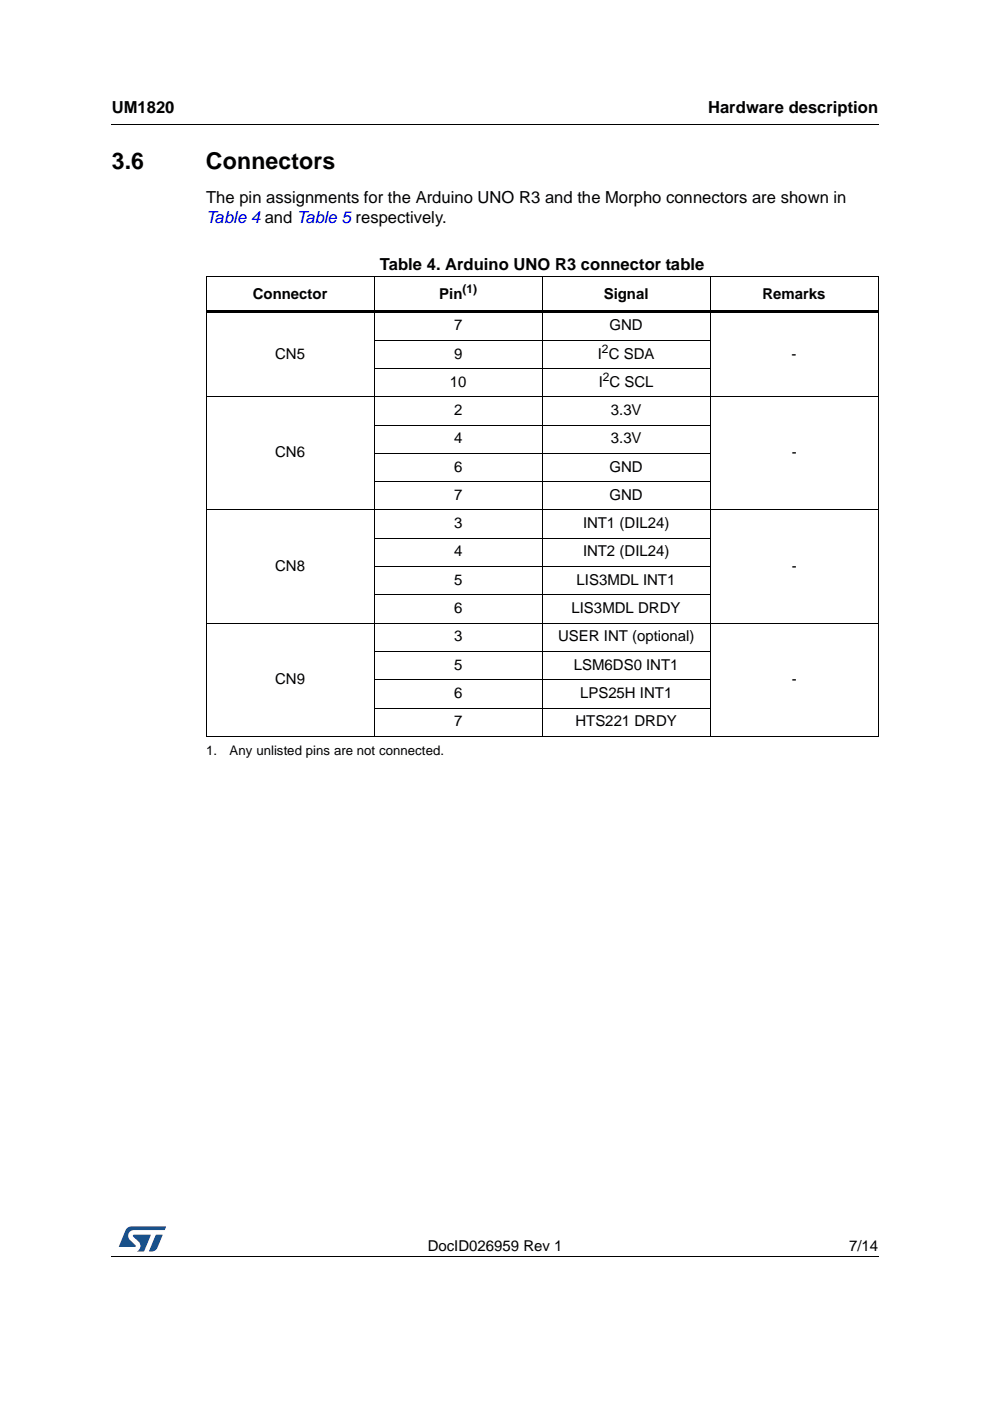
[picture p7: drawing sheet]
<svg xmlns="http://www.w3.org/2000/svg" width="210mm" height="297mm" viewBox="0 0 210 297" stroke-linecap="round" stroke-linejoin="round" font-family="sans-serif">
<defs><g id="words">
<g font-size="4.9">
<text x="23.7" y="35.9">3.6</text>
<text x="43.7" y="35.9">Connectors</text>
</g>
<g font-size="3.5">
<text x="23.7" y="23.9">UM1820</text>
<text x="150.2" y="23.9">Hardware description</text>
<text x="43.7" y="43.1">The pin assignments for the Arduino UNO R3 and the Morpho connectors are shown in</text>
<text x="80.6" y="57.2">Table 4. Arduino UNO R3 connector table</text>
</g>
<text font-size="3.5" fill="#00f" x="43.7" y="47.3">Table 4 and Table 5 respectively.</text>
<g font-size="3.2">
<text x="53.6" y="63.3">Connector</text>
<text x="93.1" y="63.3">Pin</text>
<text x="128" y="63.3">Signal</text>
<text x="161.7" y="63.3">Remarks</text>
<text x="96.3" y="70">7</text>
<text x="129.2" y="70">GND</text>
<text x="58.3" y="76">CN5</text>
<text x="96.3" y="76">9</text>
<text x="126.8" y="76">I C SDA</text>
<text x="167.9" y="76">-</text>
<text x="95.4" y="82">10</text>
<text x="127" y="82">I C SCL</text>
<text x="96.3" y="88">2</text>
<text x="129.5" y="88">3.3V</text>
<text x="96.3" y="94">4</text>
<text x="129.5" y="94">3.3V</text>
<text x="58.3" y="97">CN6</text>
<text x="96.3" y="100">6</text>
<text x="129.2" y="100">GND</text>
<text x="167.9" y="97">-</text>
<text x="96.3" y="106">7</text>
<text x="129.2" y="106">GND</text>
<text x="96.3" y="112">3</text>
<text x="123.6" y="112">INT1 (DIL24)</text>
<text x="96.3" y="118">4</text>
<text x="123.6" y="118">INT2 (DIL24)</text>
<text x="58.3" y="121">CN8</text>
<text x="96.3" y="124">5</text>
<text x="122.3" y="124">LIS3MDL INT1</text>
<text x="167.9" y="121">-</text>
<text x="96.3" y="130">6</text>
<text x="121.2" y="130">LIS3MDL DRDY</text>
<text x="96.3" y="136">3</text>
<text x="118.3" y="136">USER INT (optional)</text>
<text x="96.3" y="142">5</text>
<text x="121.7" y="142">LSM6DS0 INT1</text>
<text x="58.3" y="145">CN9</text>
<text x="96.3" y="148">6</text>
<text x="123" y="148">LPS25H INT1</text>
<text x="167.9" y="145">-</text>
<text x="96.3" y="154">7</text>
<text x="122" y="154">HTS221 DRDY</text>
<text x="90.7" y="265.1">DocID026959 Rev 1</text>
<text x="180.1" y="265.1">7/14</text>
</g>
<g font-size="2.8">
<text x="43.7" y="160">1.</text>
<text x="48.7" y="160">Any unlisted pins are not connected.</text>
</g>
<g font-size="2.5">
<text x="98" y="62.1">(1)</text>
<text x="127.6" y="74.8">2</text>
<text x="127.8" y="80.7">2</text>
</g>
</g></defs>
<path d="M23.6 26.2l.1 .2zM23.6 266.3l.1 .1z" fill="#000"/>
<path d="M23.7 26.3h162.6M23.7 266.4h162.6" fill="none" stroke="#000" stroke-width=".21"/>
<path d="M25.2 260h10v5.3h-10z" fill="#fff"/>
<g fill="#19518a">
<path d="M26.8 260.5l1.1-.5 7.3 .1-.3 .7h-6.5a1.31 1.31 0 0 0-1.2 1.1 1.31 1.31 0 0 0 .8 1.4l.7 .7v.3l-3.5 .1z"/>
<path d="M33.1 261.8h1.4l-.7 1.6a2.16 2.16 0 0 1-1.3 1.9l-.9-.1z"/>
<path d="M28.2 261.8l3.8 .1-1.4 3.3-1.6 .1a1.43 1.43 0 0 0 .6-1.7l-1.4-1.4z"/>
</g>
<g fill="none" stroke="#000" stroke-width=".21">
<path d="M43.6 58.7h142.7M43.7 58.8v97.2M79.3 58.6v97.6M114.9 58.6v97.6M150.6 58.6v97.6M186.2 58.8v97.2M79.2 72.1h71.5M79.2 78.1h71.5M43.6 84.1h142.7M79.2 90.1h71.5M79.2 96.1h71.5M43.6 108.1h142.7"/>
<path d="M79.2 102.1h71.5M79.2 114.1h71.5M43.6 132.1h142.7M79.2 120.1h71.5M79.2 126.1h71.5M79.2 138.1h71.5M43.6 156.1h142.7M79.2 144.1h71.5M79.2 150.1h71.5"/>
</g>
<path d="M43.6 65.9h142.7v.5h-142.7z" fill="#000"/>
<use href="#words"/>
</svg>
